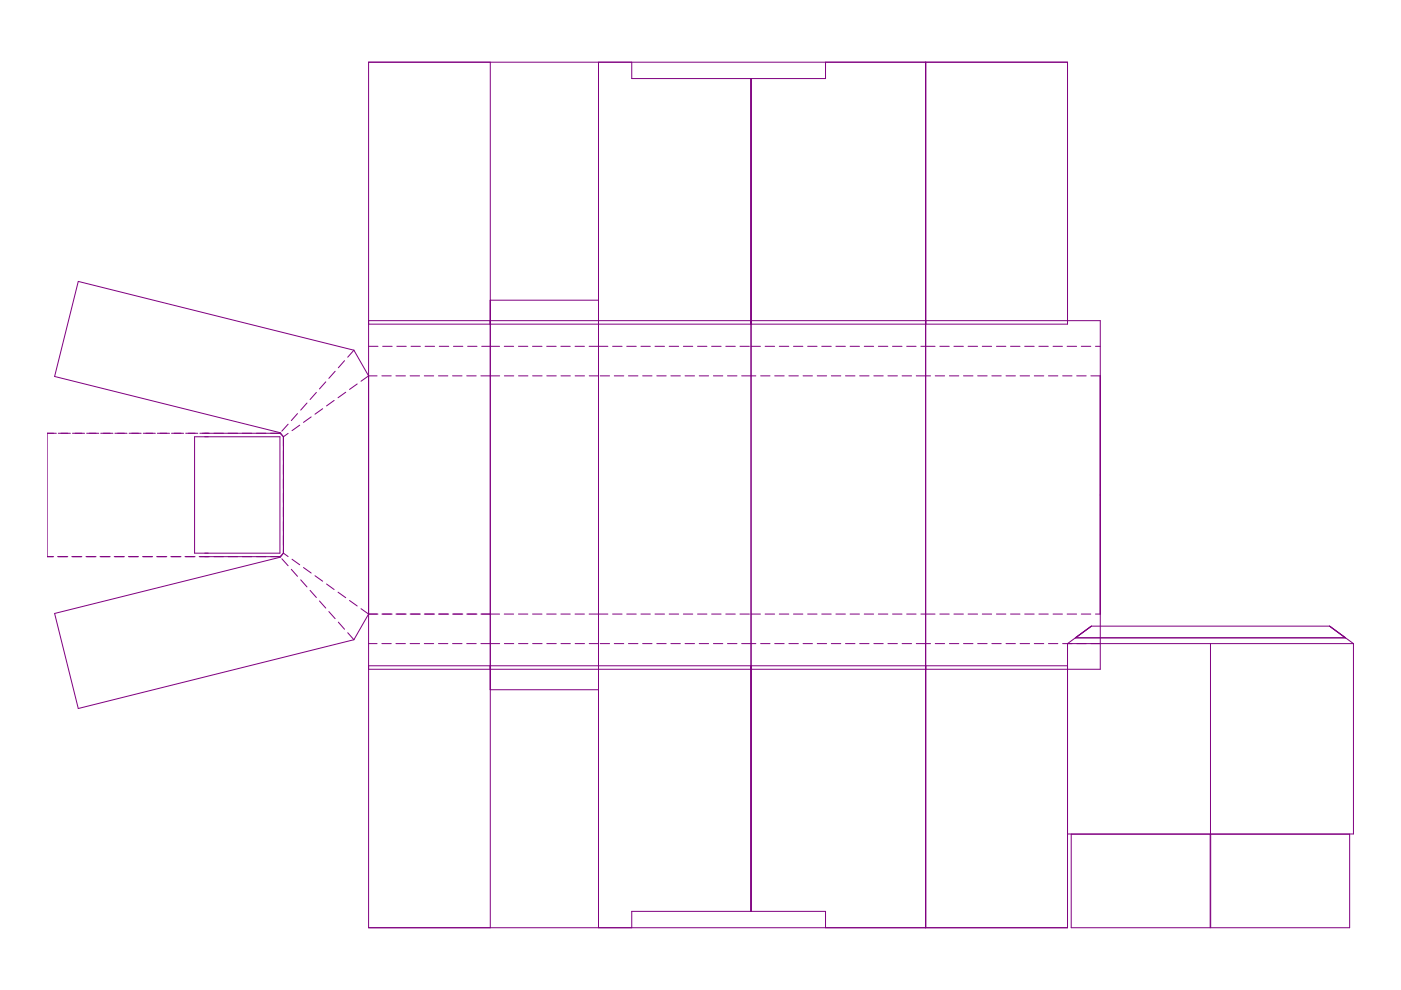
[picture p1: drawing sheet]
<svg xmlns="http://www.w3.org/2000/svg" width="297mm" height="210mm" viewBox="0 0 297 210" stroke-linecap="round" stroke-linejoin="round" font-family="sans-serif">
<g fill="none" stroke="#800080" stroke-width=".21">
<path d="M103.9 13.2v183.5M126.9 13.2v183.5M133.9 13.2v3.5h41.1v-3.5M159.2 16.7v176.5M196.3 13.2v183.5M71.1 78.7l-1.4 1.5M73 76.5l-1.3 1.5M75 74.3l3.1 5.4M75 74.3l-58.4-14.6-5 20.1 47.9 12 .6 .8M75 74.3l-1.3 1.4M78.1 68h155.2v73.9h-155.2M78.1 68.7h148.2v-55.5h-148.2v183.5h148.2v-60.2l5.1-3.7"/>
<path d="M78.1 73.4h2M78.1 79.7h1.8M78.1 79.7l-1.6 1.1M81 79.7h2M81.1 73.4h2M83.9 79.7h2.1M84.1 73.4h2M87 79.7h2M87.1 73.4h2M90 79.7h1.9M90.1 73.4h2M93 79.7h2"/>
<path d="M93.1 73.4h2M95.9 79.7h2.1M96.1 73.4h2M99 79.7h2M99.1 73.4h2M102 79.7h3.9M102.1 73.4h3.8M103.9 63.6h23M106.9 73.4h2M106.9 79.7h2M109.9 73.4h2M109.9 79.7h2"/>
<path d="M112.9 73.4h2M112.9 79.7h2M115.9 73.4h2M115.9 79.7h2M118.9 73.4h2M118.9 79.7h2M121.9 73.4h2M121.9 79.7h2M124.9 73.4h4M124.9 79.7h2M127.3 79.7h1.9M129.9 73.4h2"/>
<path d="M130.2 79.7h2M132.9 73.4h2M133.2 79.7h2.1M135.9 73.4h2M136.2 79.7h2M138.9 73.4h2M139.3 79.7h1.9M141.9 73.4h2M142.2 79.7h2.1M144.9 73.4h2M145.2 79.7h2.1M147.9 73.4h2"/>
<path d="M148.3 79.7h1.9M150.9 73.4h2M151.3 79.7h1.9M153.9 73.4h2M154.2 79.7h2.1M156.9 73.4h2M157.2 79.7h3.1M159.2 73.4h2M161.3 79.7h2M162.2 73.4h2M164.3 79.7h2M165.2 73.4h2"/>
<path d="M167.3 79.7h2M168.2 73.4h2M170.3 79.7h2M171.2 73.4h2M173.3 79.7h2M174.2 73.4h2M176.3 79.7h2M177.2 73.4h2M179.3 79.7h2M180.2 73.4h2M182.3 79.7h2M183.2 73.4h2"/>
<path d="M185.3 79.7h2M186.2 73.4h2M188.3 79.7h2M189.2 73.4h2M191.3 79.7h2M192.2 73.4h2M194.3 79.7h3M195.2 73.4h3M198.3 79.7h2M199.3 73.4h2M201.3 79.7h2M202.2 73.4h2.1"/>
<path d="M204.3 79.7h2M205.3 73.4h2M207.3 79.7h2M208.3 73.4h1.9M210.3 79.7h2M211.3 73.4h2M213.3 79.7h2M214.2 73.4h2.1M216.3 79.7h2M217.3 73.4h2M219.3 79.7h2M220.3 73.4h1.9"/>
<path d="M222.3 79.7h2M223.3 73.4h2M225.3 79.7h2M226.3 73.4h2M228.3 79.7h2M229.3 73.4h2M231.3 79.7h2M232.3 73.4h1M11.9 91.9h-1.9v26.1h1.4M12.4 91.9h2.5M15.4 91.9h2.5M18.4 91.9h2.5"/>
<path d="M21.4 91.9h2.5M24.4 91.9h2.5M27.4 91.9h2.5M30.4 91.9h2.5M33.4 91.9h2.5M36.4 91.9h2.5M39.4 91.9h2.5M41.3 92.6h18.1v24.7h-18.1zM42.4 91.9h17l.7 .7M60.1 92.6v24.7M61.1 91.9l-1 .7M61.1 89.9l-1.3 1.5"/>
<path d="M63.1 87.7l-1.3 1.5M63.5 90.1l-1.6 1.2M65.1 85.4l-1.3 1.6M66 88.4l-1.7 1.2M67.1 83.2l-1.4 1.5M68.4 86.7l-1.6 1.1M69.1 81l-1.4 1.5M70.8 84.9l-1.6 1.2M73.3 83.2l-1.6 1.1M75.7 81.4l-1.6 1.2M12.2 118h2.2M15.2 118h2.2"/>
<path d="M18.2 118h2.2M21.2 118h2.2M24.2 118h2.2M27.2 118h2.2M30.2 118h2.2M33.2 118h2.2M36.2 118h2.2M39.2 118h2.2M59.8 118.5l1.3 1.5M60.1 117.3l1 .7M60.1 117.3l-.6 .8-47.9 12 5 20.1 58.4-14.6M60.1 117.3l-.7 .7h-17.2"/>
<path d="M61.9 118.6l1.6 1.1M61.8 120.7l1.3 1.5M63.8 122.9l1.3 1.5M64.3 120.3l1.7 1.2M65.7 125.2l1.4 1.5M66.8 122.1l1.6 1.1M67.7 127.4l1.4 1.5M69.2 123.8l1.6 1.2M69.7 129.7l1.4 1.5M71.7 125.6l1.6 1.1M71.7 131.9l1.3 1.5M73.7 134.2l1.3 1.4"/>
<path d="M74.1 127.3l1.6 1.2M76.5 129.1l1.6 1.1M78.1 136.5h1.8M78.1 130.2h2M78.1 130.2l-3.1 5.4M81 136.5h2M81 130.2h2.1M83.9 136.5h2.1M83.9 130.2h2.2M87 136.5h2M87 130.2h2.1M90 136.5h1.9"/>
<path d="M90 130.2h2.1M93 136.5h2M93 130.2h2.1M95.9 136.5h2.1M95.9 130.2h2.2M99 136.5h2M99 130.2h2.1M102 136.5h3.9M102 130.2h3.9M106.9 130.2h2M106.9 136.5h2M109.9 130.2h2"/>
<path d="M109.9 136.5h2M112.9 130.2h2M112.9 136.5h2M115.9 130.2h2M115.9 136.5h2M118.9 130.2h2M118.9 136.5h2M121.9 130.2h2M121.9 136.5h2M124.9 130.2h4M124.9 136.5h2M127.3 136.5h1.9"/>
<path d="M129.9 130.2h2M130.2 136.5h2M132.9 130.2h2M133.2 136.5h2.1M135.9 130.2h2M136.2 136.5h2M138.9 130.2h2M139.3 136.5h1.9M141.9 130.2h2M142.2 136.5h2.1M144.9 130.2h2M145.2 136.5h2.1"/>
<path d="M147.9 130.2h2M148.3 136.5h1.9M150.9 130.2h2M151.3 136.5h1.9M153.9 130.2h2M154.2 136.5h2.1M156.9 130.2h2M157.2 136.5h3.1M159.2 130.2h2M161.3 136.5h2M162.2 130.2h2M164.3 136.5h2"/>
<path d="M165.2 130.2h2M167.3 136.5h2M168.2 130.2h2M170.3 136.5h2M171.2 130.2h2M173.3 136.5h2M174.2 130.2h2M176.3 136.5h2M177.2 130.2h2M179.3 136.5h2M180.2 130.2h2M182.3 136.5h2"/>
<path d="M183.2 130.2h2M185.3 136.5h2M186.2 130.2h2M188.3 136.5h2M189.2 130.2h2M191.3 136.5h2M192.2 130.2h2M194.3 136.5h3M195.2 130.2h3M198.3 136.5h2M199.3 130.2h2M201.3 136.5h2"/>
<path d="M202.2 130.2h2.1M204.3 136.5h2M205.3 130.2h2M207.3 136.5h2M208.3 130.2h1.9M210.3 136.5h2M211.3 130.2h2M213.3 136.5h2M214.2 130.2h2.1M216.3 136.5h2M217.3 130.2h2M219.3 136.5h2"/>
<path d="M220.3 130.2h1.9M222.3 136.5h2M223.3 130.2h2M225.3 136.5h61.7M226.3 130.2h2M229.3 130.2h2M231.4 132.8l-3.4 2.4h57.3l-3.4-2.4M231.4 132.8h50.5M232.3 130.2h1M256.6 136.5v40.3M281.9 132.8l5.1 3.7M287 136.5v40.3h-60.7"/>
<path d="M78.1 141.2h148.2M103.9 146.2h23M227.1 176.9h29.5v19.8h-29.5zM256.7 176.9h29.5v19.8h-29.5zM133.9 196.7v-3.5h41.1v3.5"/>
</g>
</svg>
